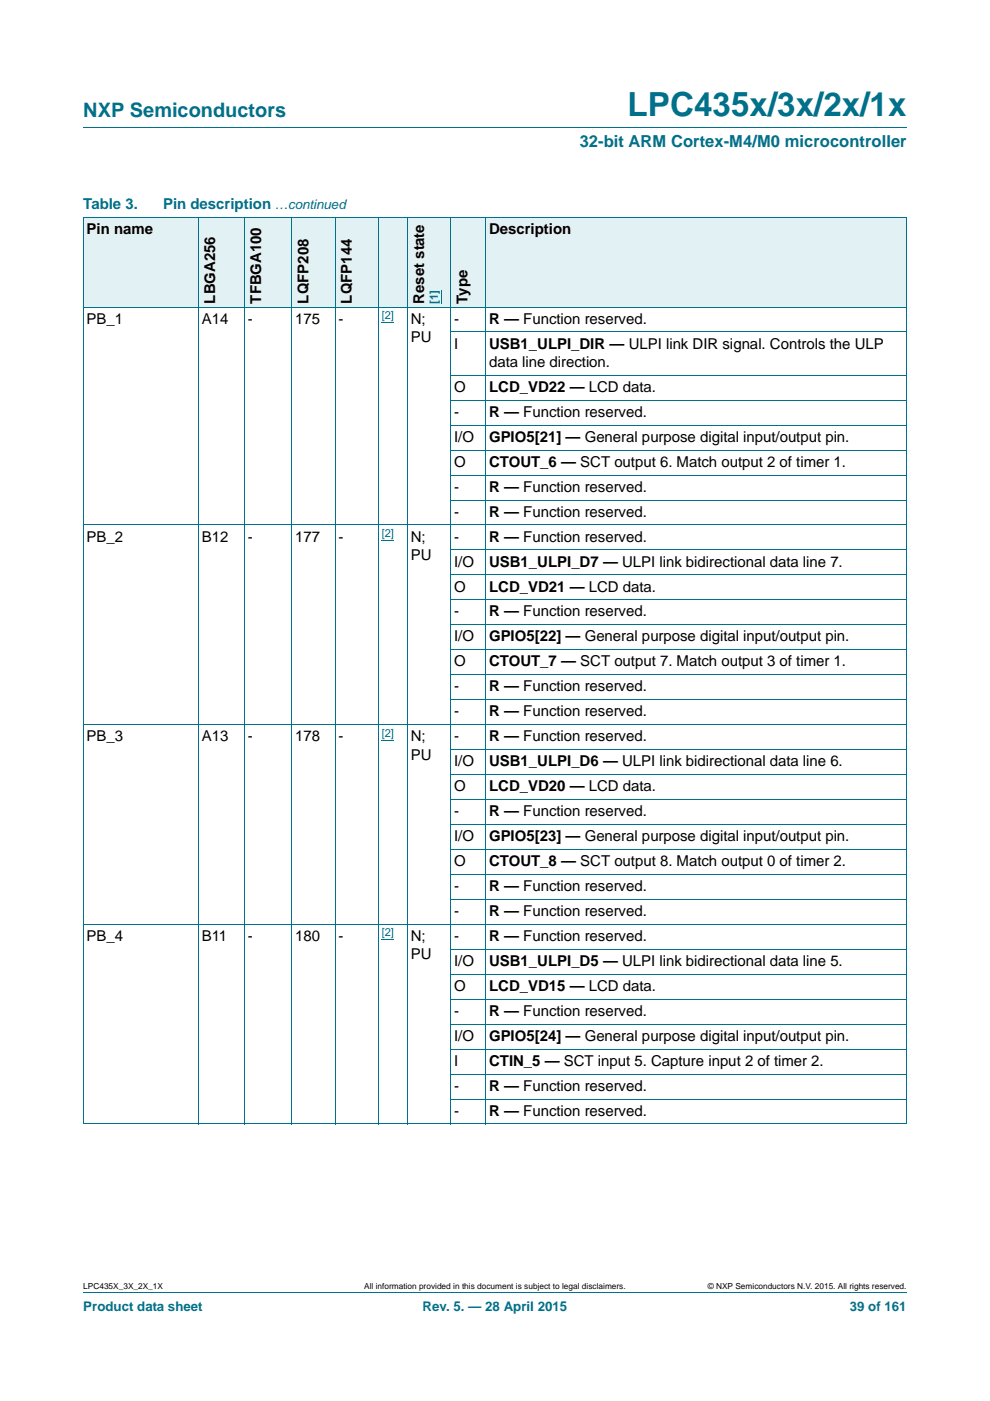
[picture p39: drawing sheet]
<svg xmlns="http://www.w3.org/2000/svg" width="210mm" height="297mm" viewBox="0 0 210 297" stroke-linecap="round" stroke-linejoin="round" font-family="sans-serif">
<defs><g id="words">
<text font-size="7" fill="#00718a" x="133.1" y="24.6">LPC435x/3x/2x/1x</text>
<text font-size="4.2" fill="#00718a" x="17.7" y="24.9">NXP Semiconductors</text>
<text font-size="3.5" fill="#00718a" x="123" y="31.1">32-bit ARM Cortex-M4/M0 microcontroller</text>
<g font-size="3.2" fill="#00718a">
<text x="17.7" y="44.3">Table 3.</text>
<text x="34.6" y="44.3">Pin description</text>
</g>
<g font-size="3.2">
<text x="18.4" y="49.6">Pin name</text>
<text x="103.7" y="49.6">Description</text>
<text x="45.6" y="64.4" transform="rotate(-90 45.6 64.4)">LBGA256</text>
<text x="55.4" y="64.4" transform="rotate(-90 55.4 64.4)">TFBGA100</text>
<text x="65.4" y="64.4" transform="rotate(-90 65.4 64.4)">LQFP208</text>
<text x="74.6" y="64.4" transform="rotate(-90 74.6 64.4)">LQFP144</text>
<text x="90" y="64.4" transform="rotate(-90 90 64.4)">Reset state</text>
<text x="99.1" y="64.4" transform="rotate(-90 99.1 64.4)">Type</text>
<text x="18.4" y="68.6">PB_1</text>
<text x="42.8" y="68.6">A14</text>
<text x="52.5" y="68.6">-</text>
<text x="62.6" y="68.6">175</text>
<text x="71.8" y="68.6">-</text>
<text x="87.1" y="68.6">N;</text>
<text x="96.3" y="68.6">-</text>
<text x="103.7" y="68.6">R — Function reserved.</text>
<text x="87.1" y="72.5">PU</text>
<text x="96.3" y="73.9">I</text>
<text x="103.7" y="73.9">USB1_ULPI_DIR — ULPI link DIR signal. Controls the ULP</text>
<text x="103.7" y="77.8">data line direction.</text>
<text x="96.3" y="83.1">O</text>
<text x="103.7" y="83.1">LCD_VD22 — LCD data.</text>
<text x="96.3" y="88.4">-</text>
<text x="103.7" y="88.4">R — Function reserved.</text>
<text x="96.3" y="93.7">I/O</text>
<text x="103.7" y="93.7">GPIO5[21] — General purpose digital input/output pin.</text>
<text x="96.3" y="99">O</text>
<text x="103.7" y="99">CTOUT_6 — SCT output 6. Match output 2 of timer 1.</text>
<text x="96.3" y="104.3">-</text>
<text x="103.7" y="104.3">R — Function reserved.</text>
<text x="96.3" y="109.5">-</text>
<text x="103.7" y="109.5">R — Function reserved.</text>
<text x="18.4" y="114.8">PB_2</text>
<text x="42.8" y="114.8">B12</text>
<text x="52.5" y="114.8">-</text>
<text x="62.6" y="114.8">177</text>
<text x="71.8" y="114.8">-</text>
<text x="87.1" y="114.8">N;</text>
<text x="87.1" y="118.7">PU</text>
<text x="96.3" y="114.8">-</text>
<text x="103.7" y="114.8">R — Function reserved.</text>
<text x="96.3" y="120.1">I/O</text>
<text x="96.3" y="125.4">O</text>
<text x="103.7" y="120.1">USB1_ULPI_D7 — ULPI link bidirectional data line 7.</text>
<text x="103.7" y="125.4">LCD_VD21 — LCD data.</text>
<text x="96.3" y="130.7">-</text>
<text x="103.7" y="130.7">R — Function reserved.</text>
<text x="96.3" y="136">I/O</text>
<text x="103.7" y="136">GPIO5[22] — General purpose digital input/output pin.</text>
<text x="96.3" y="141.3">O</text>
<text x="103.7" y="141.3">CTOUT_7 — SCT output 7. Match output 3 of timer 1.</text>
<text x="96.3" y="146.6">-</text>
<text x="103.7" y="146.6">R — Function reserved.</text>
<text x="96.3" y="151.9">-</text>
<text x="103.7" y="151.9">R — Function reserved.</text>
<text x="18.4" y="157.2">PB_3</text>
<text x="42.8" y="157.2">A13</text>
<text x="52.5" y="157.2">-</text>
<text x="62.6" y="157.2">178</text>
<text x="71.8" y="157.2">-</text>
<text x="87.1" y="157.2">N;</text>
<text x="87.1" y="161">PU</text>
<text x="96.3" y="157.2">-</text>
<text x="103.7" y="157.2">R — Function reserved.</text>
<text x="96.3" y="162.5">I/O</text>
<text x="96.3" y="167.7">O</text>
<text x="103.7" y="162.5">USB1_ULPI_D6 — ULPI link bidirectional data line 6.</text>
<text x="103.7" y="167.7">LCD_VD20 — LCD data.</text>
<text x="96.3" y="173">-</text>
<text x="103.7" y="173">R — Function reserved.</text>
<text x="96.3" y="178.3">I/O</text>
<text x="103.7" y="178.3">GPIO5[23] — General purpose digital input/output pin.</text>
<text x="96.3" y="183.6">O</text>
<text x="103.7" y="183.6">CTOUT_8 — SCT output 8. Match output 0 of timer 2.</text>
<text x="96.3" y="188.9">-</text>
<text x="103.7" y="188.9">R — Function reserved.</text>
<text x="96.3" y="194.2">-</text>
<text x="103.7" y="194.2">R — Function reserved.</text>
<text x="18.4" y="199.5">PB_4</text>
<text x="42.8" y="199.5">B11</text>
<text x="52.5" y="199.5">-</text>
<text x="62.6" y="199.5">180</text>
<text x="71.8" y="199.5">-</text>
<text x="87.1" y="199.5">N;</text>
<text x="87.1" y="203.4">PU</text>
<text x="96.3" y="199.5">-</text>
<text x="103.7" y="199.5">R — Function reserved.</text>
<text x="96.3" y="204.8">I/O</text>
<text x="103.7" y="204.8">USB1_ULPI_D5 — ULPI link bidirectional data line 5.</text>
<text x="96.3" y="210.1">O</text>
<text x="96.3" y="215.4">-</text>
<text x="103.7" y="210.1">LCD_VD15 — LCD data.</text>
<text x="103.7" y="215.4">R — Function reserved.</text>
<text x="96.3" y="220.7">I/O</text>
<text x="103.7" y="220.7">GPIO5[24] — General purpose digital input/output pin.</text>
<text x="96.3" y="226">I</text>
<text x="103.7" y="226">CTIN_5 — SCT input 5. Capture input 2 of timer 2.</text>
<text x="96.3" y="231.3">-</text>
<text x="103.7" y="231.3">R — Function reserved.</text>
<text x="96.3" y="236.5">-</text>
<text x="103.7" y="236.5">R — Function reserved.</text>
</g>
<g font-size="2.8" fill="#00718a">
<text x="58.3" y="44.3">…continued</text>
<text x="17.7" y="277.9">Product data sheet</text>
<text x="89.6" y="277.9">Rev. 5. — 28 April 2015</text>
<text x="180.2" y="277.9">39 of 161</text>
</g>
<g font-size="2.4" fill="#00f">
<text x="92.9" y="64.4" transform="rotate(-90 92.9 64.4)">[1]</text>
<text x="81" y="67.6">[2]</text>
<text x="81" y="113.9">[2]</text>
<text x="81" y="156.2">[2]</text>
<text x="81" y="198.5">[2]</text>
</g>
<g font-size="1.8">
<text x="17.7" y="273.3">LPC435X_3X_2X_1X</text>
<text x="77.2" y="273.3">All information provided in this document is subject to legal disclaimers.</text>
<text x="150.1" y="273.3">© NXP Semiconductors N.V. 2015. All rights reserved.</text>
</g>
</g></defs>
<path d="M17.7 27h174.6M17.7 273.9h174.6" fill="none" stroke="#00718a" stroke-width=".21"/>
<path d="M81 68.4h2.6M81 114.6h2.6M81 156.9h2.6M81 199.2h2.6" fill="none" stroke="#00f" stroke-width=".21"/>
<g fill="#e2f1f4">
<path d="M17.7 46h24.4v19.1h-24.4z"/>
<path d="M42.1 46h9.8v19.1h-9.8z"/>
<path d="M51.9 46h10v19.1h-10z"/>
<path d="M61.9 46h9.2v19.1h-9.2z"/>
<path d="M71.1 46h9.2v19.1h-9.2z"/>
<path d="M80.3 46h15.3v19.1h-15.3z"/>
</g>
<path d="M93.6 61.5v2.9" fill="none" stroke="#00f" stroke-width=".21"/>
<g fill="#e2f1f4">
<path d="M95.6 46h7.4v19.1h-7.4z"/>
<path d="M103 46h89.3v19.1h-89.3z"/>
</g>
<g fill="none" stroke="#00718a" stroke-width=".21">
<path d="M17.6 46h174.7M17.7 46.1v192.2M42.1 46v192.3M51.9 46v192.3M61.9 46v192.3M71.1 46v192.3M80.3 46v192.3M86.4 46v192.3M95.6 46v192.3M103 46v192.3M192.3 46.1v192.2h-174.7M17.6 65.1h174.7"/>
<path d="M95.6 70.4h96.7M95.6 79.6h96.7M95.6 84.8h96.7M95.6 90.1h96.7M95.6 95.4h96.7M17.6 111.3h174.7M95.6 100.7h96.7M95.6 106h96.7M95.6 116.6h96.7M95.6 121.9h96.7M95.6 127.2h96.7M95.6 132.5h96.7"/>
<path d="M95.6 137.8h96.7M17.6 153.6h174.7M95.6 143.1h96.7M95.6 148.3h96.7M95.6 158.9h96.7M95.6 164.2h96.7M95.6 169.5h96.7M95.6 174.8h96.7M17.6 196h174.7M95.6 180.1h96.7M95.6 185.4h96.7M95.6 190.7h96.7"/>
<path d="M95.6 201.3h96.7M95.6 206.6h96.7M95.6 211.8h96.7M95.6 217.1h96.7M95.6 222.4h96.7M95.6 227.7h96.7M95.6 233h96.7"/>
</g>
<use href="#words"/>
</svg>
